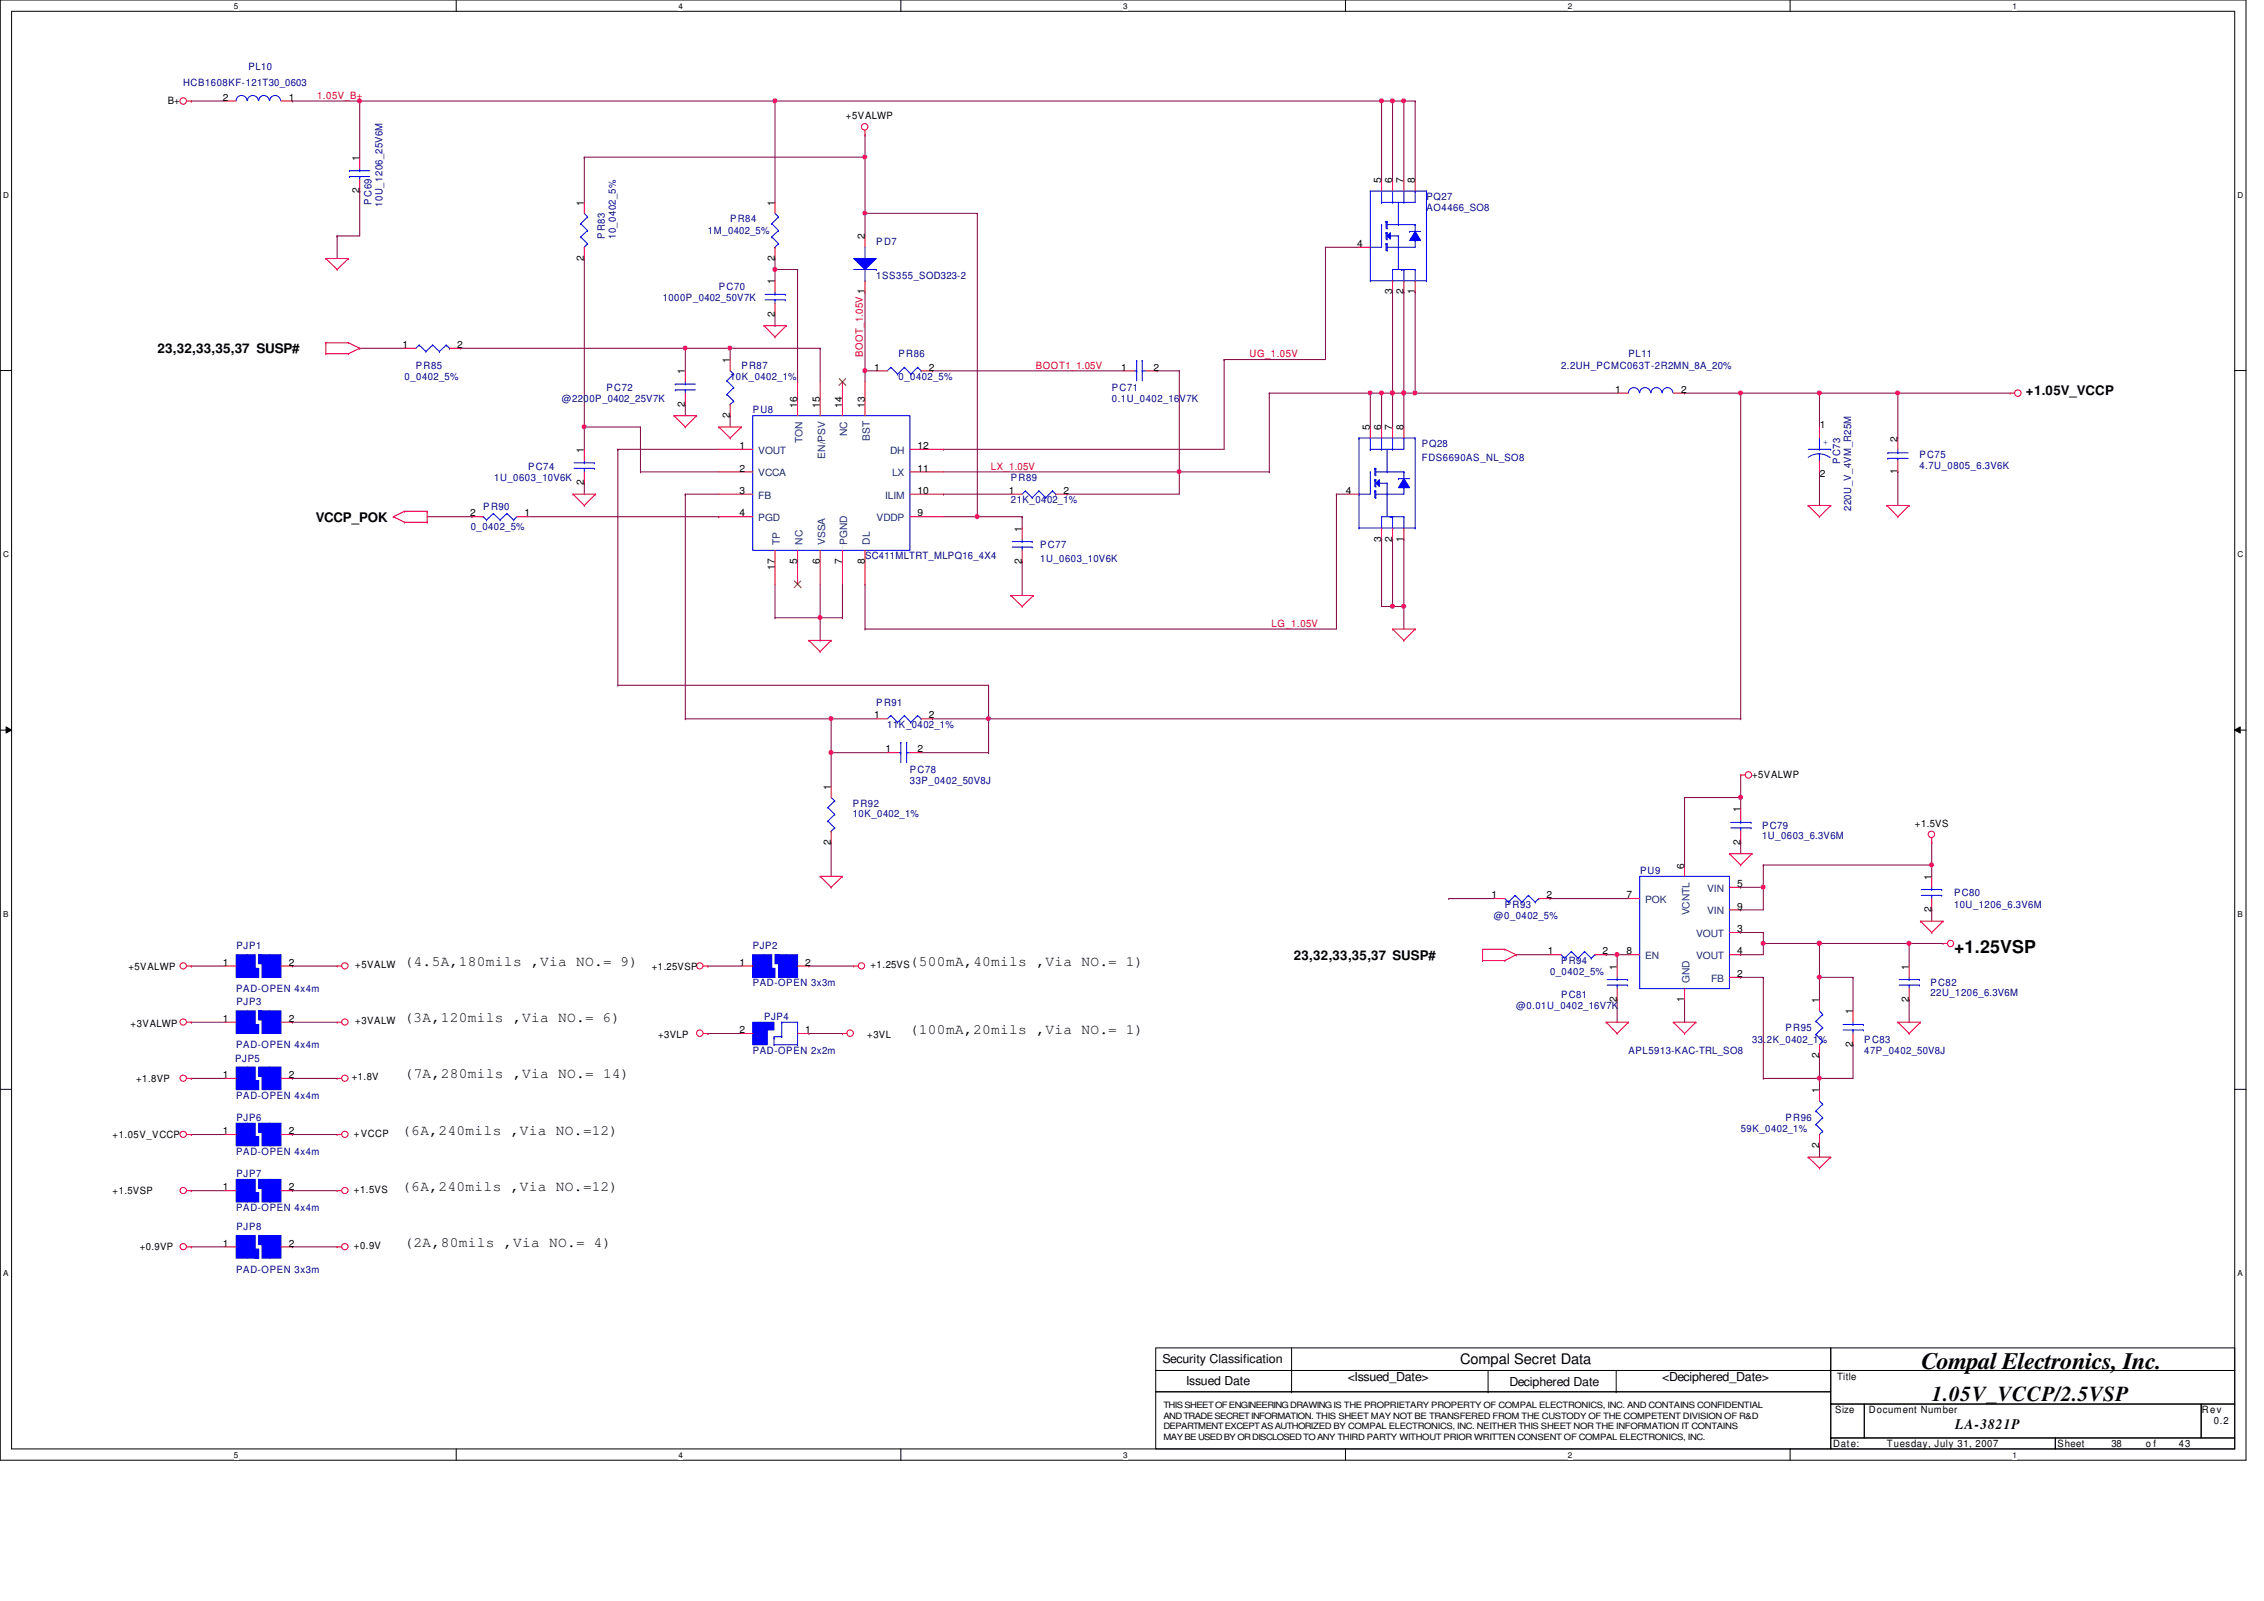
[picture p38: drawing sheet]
<svg xmlns="http://www.w3.org/2000/svg" width="297mm" height="210mm" viewBox="0 0 297 210" stroke-linecap="round" stroke-linejoin="round" font-family="sans-serif">
<defs><g id="words">
<text font-size="3.1" x="252.1" y="179.6">Compal Electronics, Inc.</text>
<text font-size="2.8" x="253.4" y="183.7">1.05V_VCCP/2.5VSP</text>
<text font-size="2.3" x="256.4" y="125.1">+1.25VSP</text>
<g font-size="1.9">
<text x="53.1" y="126.7">(4.5A,180mils ,Via NO.= 9)</text>
<text x="119.4" y="126.7">(500mA,40mils ,Via NO.= 1)</text>
<text x="53.1" y="134.1">(3A,120mils ,Via NO.= 6)</text>
<text x="119.4" y="135.6">(100mA,20mils ,Via NO.= 1)</text>
<text x="53.1" y="141.4">(7A,280mils ,Via NO.= 14)</text>
<text x="52.8" y="148.8">(6A,240mils ,Via NO.=12)</text>
<text x="52.8" y="156.2">(6A,240mils ,Via NO.=12)</text>
<text x="53.1" y="163.5">(2A,80mils ,Via NO.= 4)</text>
<text x="191.6" y="178.9">Compal Secret Data</text>
<text x="256.5" y="187.4">LA-3821P</text>
</g>
<g font-size="1.7">
<text x="20.7" y="46.3">23,32,33,35,37 SUSP#</text>
<text x="265.8" y="51.9">+1.05V_VCCP</text>
<text x="41.4" y="68.5">VCCP_POK</text>
<text x="169.8" y="125.9">23,32,33,35,37 SUSP#</text>
</g>
<g font-size="1.6">
<text x="152.5" y="178.8">Security Classification</text>
<text x="155.6" y="181.6">Issued Date</text>
<text x="176.8" y="181.2">&lt;Issued_Date&gt;</text>
<text x="198" y="181.8">Deciphered Date</text>
<text x="218.1" y="181.2">&lt;Deciphered_Date&gt;</text>
</g>
<g font-size="1.3" fill="#000080">
<text x="24" y="11.2">HCB1608KF-121T30_0603</text>
<text x="32.6" y="9.1">PL10</text>
<text x="48.7" y="26.8" transform="rotate(-90 48.7 26.8)">PC69</text>
<text x="50.2" y="27.1" transform="rotate(-90 50.2 27.1)">10U_1206_25V6M</text>
<text x="95.8" y="29.2">PR84</text>
<text x="187.2" y="26.2">PQ27</text>
<text x="187.2" y="27.7">AO4466_SO8</text>
<text x="79.4" y="31.4" transform="rotate(-90 79.4 31.4)">PR83</text>
<text x="80.8" y="31.4" transform="rotate(-90 80.8 31.4)">10_0402_5%</text>
<text x="92.9" y="30.6">1M_0402_5%</text>
<text x="115" y="32.1">PD7</text>
<text x="86.9" y="39.5">1000P_0402_50V7K</text>
<text x="94.3" y="38">PC70</text>
<text x="115" y="36.5">1SS355_SOD323-2</text>
<text x="117.9" y="46.9">PR86</text>
<text x="213.7" y="46.9">PL11</text>
<text x="53.1" y="49.8">0_0402_5%</text>
<text x="54.6" y="48.3">PR85</text>
<text x="73.7" y="52.7">@2200P_0402_25V7K</text>
<text x="79.6" y="51.3">PC72</text>
<text x="95.8" y="49.8">10K_0402_1%</text>
<text x="97.3" y="48.3">PR87</text>
<text x="117.9" y="49.8">0_0402_5%</text>
<text x="145.9" y="51.3">PC71</text>
<text x="145.9" y="52.7">0.1U_0402_16V7K</text>
<text x="204.8" y="48.3">2.2UH_PCMC063T-2R2MN_8A_20%</text>
<text x="98.8" y="54.2">PU8</text>
<text x="186.6" y="58.6">PQ28</text>
<text x="64.9" y="63.1">1U_0603_10V6K</text>
<text x="69.3" y="61.6">PC74</text>
<text x="132.6" y="63.1">PR89</text>
<text x="132.6" y="66">21K_0402_1%</text>
<text x="186.6" y="60.4">FDS6690AS_NL_SO8</text>
<text x="241.4" y="60.8" transform="rotate(-90 241.4 60.8)">PC73</text>
<text x="251.8" y="60.1">PC75</text>
<text x="251.8" y="61.5">4.7U_0805_6.3V6K</text>
<text x="61.8" y="69.6">0_0402_5%</text>
<text x="63.4" y="66.9">PR90</text>
<text x="136.5" y="71.9">PC77</text>
<text x="242.9" y="67.1" transform="rotate(-90 242.9 67.1)">220U_V_4VM_R25M</text>
<text x="113.5" y="73.4">SC411MLTRT_MLPQ16_4X4</text>
<text x="136.5" y="73.7">1U_0603_10V6K</text>
<text x="115" y="92.5">PR91</text>
<text x="116.4" y="95.5">11K_0402_1%</text>
<text x="119.4" y="101.4">PC78</text>
<text x="111.9" y="105.8">PR92</text>
<text x="111.9" y="107.1">10K_0402_1%</text>
<text x="119.4" y="102.8">33P_0402_50V8J</text>
<text x="231.2" y="108.8">PC79</text>
<text x="231.2" y="110.1">1U_0603_6.3V6M</text>
<text x="197.4" y="119">PR93</text>
<text x="215.2" y="114.6">PU9</text>
<text x="256.4" y="117.6">PC80</text>
<text x="256.4" y="119">10U_1206_6.3V6M</text>
<text x="31" y="124.5">PJP1</text>
<text x="98.8" y="124.5">PJP2</text>
<text x="196" y="120.5">@0_0402_5%</text>
<text x="31" y="130.1">PAD-OPEN 4x4m</text>
<text x="31" y="131.9">PJP3</text>
<text x="98.8" y="129.4">PAD-OPEN 3x3m</text>
<text x="203.4" y="127.9">0_0402_5%</text>
<text x="204.8" y="130.9">PC81</text>
<text x="204.8" y="126.4">PR94</text>
<text x="253.3" y="129.4">PC82</text>
<text x="253.3" y="130.7">22U_1206_6.3V6M</text>
<text x="31" y="137.5">PAD-OPEN 4x4m</text>
<text x="100.2" y="133.8">PJP4</text>
<text x="198.9" y="132.3">@0.01U_0402_16V7K</text>
<text x="229.9" y="136.7">33.2K_0402_1%</text>
<text x="234.3" y="135.3">PR95</text>
<text x="244.6" y="136.7">PC83</text>
<text x="30.9" y="139.2">PJP5</text>
<text x="98.8" y="138.2">PAD-OPEN 2x2m</text>
<text x="213.7" y="138.2">APL5913-KAC-TRL_SO8</text>
<text x="244.6" y="138.2">47P_0402_50V8J</text>
<text x="31" y="144.1">PAD-OPEN 4x4m</text>
<text x="31" y="147">PJP6</text>
<text x="228.4" y="148.5">59K_0402_1%</text>
<text x="234.3" y="147">PR96</text>
<text x="31" y="151.5">PAD-OPEN 4x4m</text>
<text x="31" y="154.4">PJP7</text>
<text x="31" y="158.8">PAD-OPEN 4x4m</text>
<text x="31" y="161.3">PJP8</text>
<text x="31" y="166.9">PAD-OPEN 3x3m</text>
</g>
<g font-size="1.3">
<text x="22" y="13.6">B+</text>
<text x="29.2" y="13.2">2</text>
<text x="37.9" y="13.2">1</text>
<text x="111" y="15.6">+5VALWP</text>
<text x="47.2" y="21.1" transform="rotate(-90 47.2 21.1)">1</text>
<text x="47.2" y="25.4" transform="rotate(-90 47.2 25.4)">2</text>
<text x="76.6" y="27" transform="rotate(-90 76.6 27)">1</text>
<text x="101.6" y="27" transform="rotate(-90 101.6 27)">1</text>
<text x="181.2" y="24" transform="rotate(-90 181.2 24)">5</text>
<text x="182.7" y="24" transform="rotate(-90 182.7 24)">6</text>
<text x="184.1" y="24" transform="rotate(-90 184.1 24)">7</text>
<text x="185.6" y="24" transform="rotate(-90 185.6 24)">8</text>
<text x="76.6" y="34.2" transform="rotate(-90 76.6 34.2)">2</text>
<text x="101.6" y="34.2" transform="rotate(-90 101.6 34.2)">2</text>
<text x="113.4" y="31.4" transform="rotate(-90 113.4 31.4)">2</text>
<text x="178.1" y="32.4">4</text>
<text x="101.6" y="41.6" transform="rotate(-90 101.6 41.6)">2</text>
<text x="101.6" y="37.3" transform="rotate(-90 101.6 37.3)">1</text>
<text x="182.7" y="38.6" transform="rotate(-90 182.7 38.6)">3</text>
<text x="184.1" y="38.6" transform="rotate(-90 184.1 38.6)">2</text>
<text x="185.6" y="38.6" transform="rotate(-90 185.6 38.6)">1</text>
<text x="52.8" y="45.6">1</text>
<text x="60" y="45.6">2</text>
<text x="95.8" y="47.6" transform="rotate(-90 95.8 47.6)">1</text>
<text x="89.9" y="53.3" transform="rotate(-90 89.9 53.3)">2</text>
<text x="89.9" y="49.1" transform="rotate(-90 89.9 49.1)">1</text>
<text x="104.6" y="53.5" transform="rotate(-90 104.6 53.5)">16</text>
<text x="107.6" y="53.5" transform="rotate(-90 107.6 53.5)">15</text>
<text x="110.5" y="53.5" transform="rotate(-90 110.5 53.5)">14</text>
<text x="113.4" y="53.5" transform="rotate(-90 113.4 53.5)">13</text>
<text x="114.7" y="48.6">1</text>
<text x="121.9" y="48.6">2</text>
<text x="147.1" y="48.6">1</text>
<text x="151.3" y="48.6">2</text>
<text x="211.9" y="51.5">1</text>
<text x="220.6" y="51.5">2</text>
<text x="76.6" y="59.4" transform="rotate(-90 76.6 59.4)">1</text>
<text x="95.8" y="54.8" transform="rotate(-90 95.8 54.8)">2</text>
<text x="97" y="58.9">1</text>
<text x="120.4" y="58.9">12</text>
<text x="179.7" y="56.4" transform="rotate(-90 179.7 56.4)">5</text>
<text x="181.2" y="56.4" transform="rotate(-90 181.2 56.4)">6</text>
<text x="182.7" y="56.4" transform="rotate(-90 182.7 56.4)">7</text>
<text x="184.1" y="56.4" transform="rotate(-90 184.1 56.4)">8</text>
<text x="238.8" y="56.1">1</text>
<text x="249" y="57.9" transform="rotate(-90 249 57.9)">2</text>
<text x="76.6" y="63.7" transform="rotate(-90 76.6 63.7)">2</text>
<text x="97" y="64.8">3</text>
<text x="97" y="61.8">2</text>
<text x="120.4" y="61.8">11</text>
<text x="120.4" y="64.8">10</text>
<text x="132.4" y="64.8">1</text>
<text x="139.5" y="64.8">2</text>
<text x="176.6" y="64.8">4</text>
<text x="238.8" y="62.6">2</text>
<text x="249" y="62.2" transform="rotate(-90 249 62.2)">1</text>
<text x="61.7" y="67.7">2</text>
<text x="68.8" y="67.7">1</text>
<text x="97" y="67.7">4</text>
<text x="120.4" y="67.7">9</text>
<text x="134.1" y="69.7" transform="rotate(-90 134.1 69.7)">1</text>
<text x="181.2" y="71" transform="rotate(-90 181.2 71)">3</text>
<text x="182.7" y="71" transform="rotate(-90 182.7 71)">2</text>
<text x="184.1" y="71" transform="rotate(-90 184.1 71)">1</text>
<text x="101.6" y="74.7" transform="rotate(-90 101.6 74.7)">17</text>
<text x="104.6" y="74" transform="rotate(-90 104.6 74)">5</text>
<text x="107.6" y="74" transform="rotate(-90 107.6 74)">6</text>
<text x="110.5" y="74" transform="rotate(-90 110.5 74)">7</text>
<text x="113.4" y="74" transform="rotate(-90 113.4 74)">8</text>
<text x="134.1" y="74" transform="rotate(-90 134.1 74)">2</text>
<text x="114.7" y="94.2">1</text>
<text x="121.9" y="94.2">2</text>
<text x="116.2" y="98.7">1</text>
<text x="120.4" y="98.7">2</text>
<text x="229.9" y="102">+5VALWP</text>
<text x="109" y="103.6" transform="rotate(-90 109 103.6)">1</text>
<text x="228.3" y="106.6" transform="rotate(-90 228.3 106.6)">1</text>
<text x="109" y="110.8" transform="rotate(-90 109 110.8)">2</text>
<text x="221" y="113.9" transform="rotate(-90 221 113.9)">6</text>
<text x="228.3" y="110.8" transform="rotate(-90 228.3 110.8)">2</text>
<text x="251.2" y="108.5">+1.5VS</text>
<text x="195.7" y="117.8">1</text>
<text x="202.9" y="117.8">2</text>
<text x="213.4" y="117.8">7</text>
<text x="227.9" y="116.3">5</text>
<text x="227.9" y="119.3">9</text>
<text x="253.4" y="119.6" transform="rotate(-90 253.4 119.6)">2</text>
<text x="253.4" y="115.4" transform="rotate(-90 253.4 115.4)">1</text>
<text x="203.1" y="125.2">1</text>
<text x="210.3" y="125.2">2</text>
<text x="213.4" y="125.2">8</text>
<text x="227.9" y="122.3">3</text>
<text x="227.9" y="125.2">4</text>
<text x="16.8" y="127.2">+5VALWP</text>
<text x="29.2" y="126.7">1</text>
<text x="37.9" y="126.7">2</text>
<text x="46.6" y="127">+5VALW</text>
<text x="85.5" y="127.2">+1.25VSP</text>
<text x="97" y="126.7">1</text>
<text x="105.7" y="126.7">2</text>
<text x="114.2" y="127">+1.25VS</text>
<text x="212.1" y="131.4" transform="rotate(-90 212.1 131.4)">2</text>
<text x="212.1" y="127.2" transform="rotate(-90 212.1 127.2)">1</text>
<text x="221" y="131.4" transform="rotate(-90 221 131.4)">1</text>
<text x="227.9" y="128.1">2</text>
<text x="238.7" y="131.6" transform="rotate(-90 238.7 131.6)">1</text>
<text x="250.4" y="131.4" transform="rotate(-90 250.4 131.4)">2</text>
<text x="250.4" y="127.2" transform="rotate(-90 250.4 127.2)">1</text>
<text x="17.1" y="134.7">+3VALWP</text>
<text x="29.2" y="134">1</text>
<text x="37.9" y="134">2</text>
<text x="46.6" y="134.2">+3VALW</text>
<text x="86.4" y="136.1">+3VLP</text>
<text x="97" y="135.5">2</text>
<text x="105.7" y="135.5">1</text>
<text x="113.8" y="136.1">+3VL</text>
<text x="243.1" y="137.3" transform="rotate(-90 243.1 137.3)">2</text>
<text x="243.1" y="133.1" transform="rotate(-90 243.1 133.1)">1</text>
<text x="17.9" y="141.9">+1.8VP</text>
<text x="29.2" y="141.4">1</text>
<text x="37.9" y="141.4">2</text>
<text x="46.1" y="141.6">+1.8V</text>
<text x="238.7" y="143.4" transform="rotate(-90 238.7 143.4)">1</text>
<text x="238.7" y="138.8" transform="rotate(-90 238.7 138.8)">2</text>
<text x="14.8" y="149.3">+1.05V_VCCP</text>
<text x="29.2" y="148.8">1</text>
<text x="37.9" y="148.8">2</text>
<text x="46.4" y="149.1">+VCCP</text>
<text x="238.7" y="150.6" transform="rotate(-90 238.7 150.6)">2</text>
<text x="14.8" y="156.6">+1.5VSP</text>
<text x="29.2" y="156.1">1</text>
<text x="37.9" y="156.1">2</text>
<text x="46.4" y="156.5">+1.5VS</text>
<text x="18.3" y="164">+0.9VP</text>
<text x="29.2" y="163.5">1</text>
<text x="37.9" y="163.5">2</text>
<text x="46.4" y="163.8">+0.9V</text>
<text x="240.8" y="185.3">Size</text>
<text x="241" y="181.1">Title</text>
<text x="245.2" y="185.3">Document Number</text>
<text x="288.9" y="185.3">Rev</text>
<text x="240.5" y="189.8">Date:</text>
<text x="247.6" y="189.8">Tuesday, July 31, 2007</text>
<text x="270" y="189.8">Sheet</text>
<text x="277" y="189.8">38</text>
<text x="281.6" y="189.8">o f</text>
<text x="285.9" y="189.8">43</text>
<text x="290.4" y="186.8">0.2</text>
</g>
<g font-size="1.3" fill="#f00">
<text x="41.6" y="13">1.05V_B+</text>
<text x="113.2" y="46.9" transform="rotate(-90 113.2 46.9)">BOOT_1.05V 1</text>
<text x="164" y="46.9">UG_1.05V</text>
<text x="135.9" y="48.3">BOOT1_1.05V</text>
<text x="130" y="61.6">LX_1.05V</text>
<text x="166.8" y="82.2">LG_1.05V</text>
</g>
<g font-size="1.3" fill="#004080">
<text x="99.5" y="59.5">VOUT</text>
<text x="105.3" y="58.1" transform="rotate(-90 105.3 58.1)">TON</text>
<text x="111.2" y="57.2" transform="rotate(-90 111.2 57.2)">NC</text>
<text x="114.1" y="57.8" transform="rotate(-90 114.1 57.8)">BST</text>
<text x="116.8" y="59.5">DH</text>
<text x="99.5" y="65.4">FB</text>
<text x="99.5" y="62.5">VCCA</text>
<text x="108.2" y="60.2" transform="rotate(-90 108.2 60.2)">EN/PSV</text>
<text x="116.1" y="65.4">ILIM</text>
<text x="117" y="62.5">LX</text>
<text x="99.5" y="68.4">PGD</text>
<text x="102.3" y="71.5" transform="rotate(-90 102.3 71.5)">TP</text>
<text x="105.3" y="71.5" transform="rotate(-90 105.3 71.5)">NC</text>
<text x="108.2" y="71.5" transform="rotate(-90 108.2 71.5)">VSSA</text>
<text x="111.2" y="71.5" transform="rotate(-90 111.2 71.5)">PGND</text>
<text x="114.1" y="71.5" transform="rotate(-90 114.1 71.5)">DL</text>
<text x="115" y="68.4">VDDP</text>
<text x="215.9" y="118.4">POK</text>
<text x="224" y="117">VIN</text>
<text x="224" y="119.9">VIN</text>
<text x="215.9" y="125.8">EN</text>
<text x="221.7" y="120.1" transform="rotate(-90 221.7 120.1)">VCNTL</text>
<text x="222.5" y="122.9">VOUT</text>
<text x="222.5" y="125.8">VOUT</text>
<text x="221.7" y="128.9" transform="rotate(-90 221.7 128.9)">GND</text>
<text x="224.5" y="128.8">FB</text>
</g>
<text font-size="1.3" fill="#00f" x="239.1" y="58.4">+</text>
<g font-size="1.1">
<text x="30.7" y="1.1">5</text>
<text x="89" y="1.1">4</text>
<text x="147.4" y="1.1">3</text>
<text x="205.7" y="1.1">2</text>
<text x="264" y="1.1">1</text>
<text x=".4" y="26">D</text>
<text x="293.6" y="26">D</text>
<text x=".4" y="73.1">C</text>
<text x="293.6" y="73.1">C</text>
<text x=".4" y="120.3">B</text>
<text x="293.6" y="120.3">B</text>
<text x=".4" y="167.4">A</text>
<text x="293.6" y="167.4">A</text>
<text x="152.7" y="184.7">THIS SHEET OF ENGINEERING DRAWING IS THE PROPRIETARY PROPERTY OF COMPAL ELECTRONICS, INC. AND CONTAINS CONFIDENTIAL</text>
<text x="30.7" y="191.2">5</text>
<text x="89" y="191.2">4</text>
<text x="147.4" y="191.2">3</text>
<text x="152.7" y="188.8">MAY BE USED BY OR DISCLOSED TO ANY THIRD PARTY WITHOUT PRIOR WRITTEN CONSENT OF COMPAL ELECTRONICS, INC.</text>
<text x="152.7" y="187.5">DEPARTMENT EXCEPT AS AUTHORIZED BY COMPAL ELECTRONICS, INC. NEITHER THIS SHEET NOR THE INFORMATION IT CONTAINS</text>
<text x="152.7" y="186.1">AND TRADE SECRET INFORMATION. THIS SHEET MAY NOT BE TRANSFERED FROM THE CUSTODY OF THE COMPETENT DIVISION OF R&amp;D</text>
<text x="205.7" y="191.2">2</text>
<text x="264" y="191.2">1</text>
</g>
</g></defs>
<path d="M0 0h294.7v191.5h-294.7zM1.5 1.5h291.7v188.5h-291.7z" fill="none" stroke="#000" stroke-width=".13"/>
<g fill="#fff">
<path d="M30.7 .2h.6v1.2h-.6z"/>
<path d="M30.7 190.2h.6v1.2h-.6z"/>
</g>
<path d="M59.9 0v1.5M59.9 190v1.5" fill="none" stroke="#000" stroke-width=".13"/>
<g fill="#fff">
<path d="M89 .2h.6v1.2h-.6z"/>
<path d="M89 190.2h.6v1.2h-.6z"/>
</g>
<path d="M118.2 0v1.5M118.2 190v1.5" fill="none" stroke="#000" stroke-width=".13"/>
<g fill="#fff">
<path d="M147.4 .2h.6v1.2h-.6z"/>
<path d="M147.4 190.2h.6v1.2h-.6z"/>
</g>
<path d="M176.5 0v1.5M176.5 190v1.5" fill="none" stroke="#000" stroke-width=".13"/>
<g fill="#fff">
<path d="M205.7 .2h.6v1.2h-.6z"/>
<path d="M205.7 190.2h.6v1.2h-.6z"/>
</g>
<path d="M234.9 0v1.5M234.9 190v1.5" fill="none" stroke="#000" stroke-width=".13"/>
<g fill="#fff">
<path d="M264 .2h.6v1.2h-.6z"/>
<path d="M264 190.2h.6v1.2h-.6z"/>
<path d="M.4 25h.8v1.2h-.8z"/>
<path d="M293.6 25h.7v1.2h-.7z"/>
<path d="M.4 72.1h.8v1.2h-.8z"/>
<path d="M293.6 72.1h.7v1.2h-.7z"/>
</g>
<path d="M0 48.6h1.5M293.2 48.6h1.5" fill="none" stroke="#000" stroke-width=".13"/>
<g fill="#fff">
<path d="M.4 119.3h.7v1.2h-.7z"/>
<path d="M293.6 119.3h.7v1.2h-.7z"/>
</g>
<path d="M0 95.8h1.5M.8 95.3l.7 .5-.7 .3zM293.2 95.8l.7-.5v.8zM293.2 95.8h1.5" fill="none" stroke="#000" stroke-width=".13"/>
<path d="M.8 95.3l.7 .5-.7 .3zM293.2 95.8l.7-.5v.8z" fill="#000"/>
<g fill="#fff">
<path d="M.4 166.4h.7v1.2h-.7z"/>
<path d="M293.6 166.4h.7v1.2h-.7z"/>
</g>
<g fill="none" stroke="#000" stroke-width=".13">
<path d="M0 142.9h1.5M293.2 142.9h1.5M151.6 176.8h88.6v2.9h-88.6zM151.6 179.7h88.6v2.8h-88.6zM169.5 179.7h.1M169.5 176.8v5.7M195.2 179.7v2.8M212 179.7v2.8M240.2 176.8h53v2.9h-53zM240.2 179.7h53v4.4h-53zM151.6 182.5h88.6v7.5h-88.6zM169.5 182.5h.1"/>
<path d="M195.2 182.5h.1M212 182.5h.1M240.2 184.1h4.4v4.5h-4.4zM240.2 188.6h29.5v1.4h-29.5zM244.6 184.1h44.2v4.5h-44.2zM269.7 188.6h23.5v1.4h-23.5zM288.8 184.1h4.4v4.5h-4.4z"/>
</g>
<g fill="none" stroke="#800040" stroke-width=".13">
<path d="M25.1 13.3h.1M25.1 13.3h4.4M38.4 13.3h.1M38.4 13.3h147.3M47.2 13.3h.1M47.2 13.3v7.3M101.7 13.3h.1M101.7 13.3v13.2M113.5 17.7h.1M113.5 17.7v13.2M181.3 13.3h.1M181.3 13.3v10.3"/>
<path d="M182.7 13.3h.1M182.7 13.3v10.3M184.2 13.3h.1M184.2 13.3v10.3M185.7 13.3h.1M185.7 13.3v10.3M44.2 30.9h.1M44.2 30.9v3M47.2 25.1h.1M47.2 25.1v5.8h-3M76.7 20.6h.1M76.7 33.9h.1"/>
<path d="M76.7 20.6v5.9M76.7 33.9v25M76.7 20.6h36.8M101.7 35.3h.1M101.7 33.9h.1M101.7 35.3h2.9M101.7 33.9v2.9M104.6 35.3h.1M104.6 35.3v14.8M113.5 28h.1M113.5 20.6h.1M113.5 38.3h.1"/>
<path d="M113.5 38.3v11.8M113.5 28h14.7M128.2 28h.1M128.2 28v39.8M173.9 32.4h.1M173.9 32.4v14.8h-13.3M173.9 32.4h4.4M182.7 38.3h.1M182.7 38.3v17.7M184.2 38.3h.1M184.2 38.3v17.7M185.7 38.3h.1"/>
<path d="M185.7 38.3v13.3M47.2 45.7h.1M47.2 45.7h5.9M60.4 45.7h.1M60.4 45.7h47.2M76.7 56h.1M76.7 56h7.3M81.1 58.9h.1M81.1 58.9h13.2M81.1 58.9v31M84 56h.1M84 56v5.9"/>
<path d="M89.9 45.7h.1M89.9 53h.1M89.9 45.7v2.9M89.9 53v1.5M95.8 45.7h.1M95.8 54.5h.1M95.8 45.7v1.5M95.8 54.5v1.5M101.7 42.7h.1M101.7 41.3v1.4M104.6 50.1h.1M107.6 45.7h.1"/>
<path d="M107.6 45.7v4.4M113.5 48.6h.1M113.5 48.6h1.5M122.3 48.6h.1M122.3 48.6h25.1M123.8 58.9h.1M151.8 48.6h.1M151.8 48.6h2.9M154.7 48.6h.1M154.7 48.6v16.2h-14.7M160.6 47.2h.1M160.6 47.2v11.7h-36.8"/>
<path d="M166.5 51.6h.1M166.5 51.6h45.7M166.5 51.6v10.3M179.8 51.6h.1M179.8 51.6v4.4M181.3 51.6h.1M181.3 51.6v4.4M182.7 51.6h.1M184.2 51.6h.1M185.7 51.6h.1M221 51.6h.1M221 51.6h42.7"/>
<path d="M228.4 51.6h.1M228.4 51.6v42.7M238.7 51.6h.1M238.7 51.6v4.4M249 51.6h.1M249 51.6v5.8M56 67.8h5.9M61.9 67.8h.1M69.3 67.8h25M76.7 63.4h.1M76.7 63.4v1.4M84 61.9h.1"/>
<path d="M84 61.9h10.3M89.9 64.8h.1M89.9 64.8v29.5M89.9 64.8h4.4M94.3 67.8h.1M101.7 76.6v4.4M107.6 76.6v7.4M110.5 76.6h.1M110.5 76.6v4.4M113.5 76.6h.1M113.5 76.6v5.9M123.8 64.8h.1"/>
<path d="M123.8 64.8h8.8M123.8 61.9h42.7M123.8 67.8h10.3M128.2 67.8h.1M134.1 73.7h.1M134.1 67.8h.1M134.1 67.8v1.5M134.1 73.7v4.4M140 64.8h.1M154.7 61.9h.1M166.5 61.9h.1M175.3 64.8h.1"/>
<path d="M175.3 64.8v17.7h-61.8M175.3 64.8h1.5M181.3 70.7h.1M181.3 70.7v8.8h2.9M182.7 70.7h.1M182.7 79.5h.1M182.7 70.7v8.8M184.2 79.5h.1M184.2 70.7h.1M184.2 70.7v11.8M238.7 61.9h.1M238.7 61.9v4.4"/>
<path d="M249 61.9h.1M249 61.9v4.4M81.1 89.9h.1M81.1 89.9h48.6v8.8M89.9 94.3h.1M89.9 94.3h25.1M101.7 81h.1M101.7 81h8.8M107.6 81h.1M107.6 84h.1M109 94.3h.1M109 98.7h.1"/>
<path d="M109 98.7h7.4M109 94.3v8.8M110.5 81h.1M113.5 82.5h.1M120.9 98.7h8.8M122.3 94.3h.1M122.3 94.3h106.1M129.7 94.3h.1M129.7 98.7h.1M228.4 94.3h.1M109 110.5h.1M109 110.5v4.4"/>
<path d="M190.1 117.9h.1M190.1 117.9h5.9M203.4 117.9h.1M203.4 117.9h10.3M221 104.6h.1M221 104.6h7.4M221 104.6v8.9M228.4 110.5h.1M228.4 116.4h.1M228.4 119.3h.1M228.4 101.6h.1M228.4 104.6h.1"/>
<path d="M228.4 101.6v4.5M228.4 110.5v1.5M228.4 116.4h2.9M231.3 116.4h.1M231.3 113.5h.1M231.3 113.5v5.8h-2.9M231.3 113.5h22.1M253.4 110.5h.1M253.4 119.3h.1M253.4 113.5h.1M253.4 110.5v4.4M253.4 119.3v1.5"/>
<path d="M25.1 126.7h.1M25.1 134.1h.1M25.1 126.7h4.4M25.1 134.1h4.4M38.4 134.1h.1M38.4 126.7h.1M38.4 126.7h5.8M38.4 134.1h5.8M92.9 135.6h.1M92.9 126.7h.1M92.9 135.6h4.4M92.9 126.7h4.4"/>
<path d="M106.1 135.6h.1M106.1 126.7h.1M106.1 135.6h4.4M106.1 126.7h5.9M198.9 125.2h.1M198.9 125.2h4.5M210.7 125.2h.1M210.7 125.2h3M212.2 125.2h.1M212.2 131.1h.1M212.2 125.2v1.5M212.2 131.1v3"/>
<path d="M221 131.1h.1M221 131.1v3M228.4 125.2h.1M228.4 128.2h.1M228.4 122.3h.1M228.4 128.2h2.9M228.4 122.3h2.9M231.3 122.3h.1M231.3 123.7h.1M231.3 128.2h.1M231.3 122.3v2.9h-2.9M231.3 128.2v13.2"/>
<path d="M231.3 123.7h23.6M238.7 128.2h.1M238.7 123.7h.1M238.7 138.5h.1M238.7 123.7v7.4M238.7 138.5v4.4M238.7 128.2h4.4M243.1 137h.1M243.1 128.2h.1M243.1 137v4.4h-11.8M243.1 128.2v4.4M250.5 123.7h.1"/>
<path d="M250.5 131.1h.1M250.5 123.7v3M250.5 131.1v3M25.1 141.4h.1M25.1 148.8h.1M25.1 156.2h.1M25.1 141.4h4.4M25.1 148.8h4.4M25.1 156.2h4.4M38.4 141.4h.1M38.4 148.8h.1M38.4 156.2h.1"/>
<path d="M38.4 141.4h5.8M38.4 148.8h5.8M38.4 156.2h5.8M231.3 141.4h.1M238.7 141.4h.1M238.7 150.3h.1M238.7 150.3v1.5M25.1 163.5h.1M25.1 163.5h4.4M38.4 163.5h.1M38.4 163.5h5.8"/>
</g>
<g fill="none" stroke="#f00" stroke-width=".13">
<path d="M24.5 13.3h.6M25.1 13.3h.1M113.5 17.7h.1M113.5 17.1v.6M42.8 33.9h.1M42.8 33.9h2.9M42.8 33.9l1.4 1.4M44.2 35.3h.1M45.7 33.9h.1M45.7 33.9l-1.5 1.4M47.2 20.6v1.5M47.2 23.6v1.5"/>
<path d="M101.7 36.8v1.5M101.7 39.8v1.5M42.8 45h.1M42.8 46.4h.1M42.8 46.4h2.9M42.8 45h2.9M42.8 45v1.4M45.7 46.4h.1M45.7 45h.1M45.7 45l1.5 .7M47.2 45.7h.1M47.2 45.7l-1.5 .7"/>
<path d="M88.4 54.5h.1M88.4 54.5h3M88.4 54.5l1.5 1.5M89.9 56h.1M91.4 54.5h.1M91.4 54.5l-1.5 1.5M94.3 56h.1M94.3 56h3M94.3 56l1.5 1.4M95.8 57.4h.1M95.8 47.2v1.4M95.8 53v1.5"/>
<path d="M97.3 56h.1M97.3 56l-1.5 1.4M100.2 42.7h.1M100.2 42.7h3M100.2 42.7l1.5 1.5M101.7 44.2h.1M103.2 42.7h.1M103.2 42.7l-1.5 1.5M147.4 48.6h1.4M150.3 48.6h1.5M238.7 56v1.4M249 57.4v1.5"/>
<path d="M263.7 51.6h.1M263.7 51.6h.6M51.6 67.8h.1M51.6 67.8l1.5 .7M53.1 68.5h.1M53.1 67.1h.1M53.1 68.5h2.9M53.1 67.1h2.9M53.1 67.1l-1.5 .7M56 68.5h.1M56 67.1h.1M56 67.1v1.4"/>
<path d="M75.2 64.8h.1M75.2 64.8h2.9M75.2 64.8l1.5 1.5M76.7 66.3h.1M78.1 64.8h.1M78.1 64.8l-1.4 1.5M132.6 78.1h.1M132.6 78.1h3M132.6 78.1l1.5 1.4M134.1 79.5h.1M134.1 69.3v1.4M134.1 72.2v1.5"/>
<path d="M135.6 78.1h.1M135.6 78.1l-1.5 1.4M237.2 66.3h.1M237.2 66.3h3M237.2 66.3l1.5 1.5M238.7 67.8h.1M238.7 60.4v1.5M240.2 66.3h.1M240.2 66.3l-1.5 1.5M247.6 66.3h.1M247.6 66.3h2.9M247.6 66.3l1.4 1.5"/>
<path d="M249 67.8h.1M249 60.4v1.5M250.5 66.3h.1M250.5 66.3l-1.5 1.5M106.1 84h.1M106.1 84h2.9M106.1 84l1.5 1.5M107.6 85.5h.1M109 84h.1M109 84l-1.4 1.5M182.7 82.5h.1M182.7 82.5h3"/>
<path d="M182.7 82.5l1.5 1.5M184.2 84h.1M185.7 82.5h.1M185.7 82.5l-1.5 1.5M107.6 114.9h.1M107.6 114.9h2.9M107.6 114.9l1.4 1.5M109 116.4h.1M110.5 114.9h.1M110.5 114.9l-1.5 1.5M213.7 117.9h1.4M221 113.5v1.4"/>
<path d="M226.9 112h.1M226.9 112h3M226.9 112l1.5 1.5M226.9 116.4h1.5M226.9 119.3h1.5M228.4 101.6h.1M228.4 113.5h.1M228.4 101.6h.6M229.9 112h.1M229.9 112l-1.5 1.5M253.4 110.5h.1M253.4 109.9v.6"/>
<path d="M24.5 126.7h.6M24.5 134.1h.6M25.1 126.7h.1M25.1 134.1h.1M44.2 134.1h.1M44.2 126.7h.1M44.2 126.7h.6M44.2 134.1h.6M92.3 126.7h.6M92.3 135.6h.6M92.9 126.7h.1M92.9 135.6h.1"/>
<path d="M110.5 135.6h.1M110.5 135.6h.6M112 126.7h.1M112 126.7h.6M194.5 126h.1M194.5 124.5h.1M194.5 124.5h2.9M194.5 126h2.9M194.5 124.5v1.5M197.4 124.5h.1M197.4 126h.1M197.4 124.5l1.5 .7"/>
<path d="M198.9 125.2h.1M198.9 125.2l-1.5 .8M203.4 125.2h1.4M209.2 125.2h1.5M210.7 134.1h.1M210.7 134.1h3M210.7 134.1l1.5 1.5M212.2 135.6h.1M212.2 126.7v1.5M212.2 129.7v1.4M213.7 134.1h.1M213.7 134.1l-1.5 1.5"/>
<path d="M213.7 125.2h1.4M219.5 134.1h.1M219.5 134.1h3M219.5 134.1l1.5 1.5M221 135.6h.1M221 129.7v1.4M222.5 134.1h.1M222.5 134.1l-1.5 1.5M226.9 122.3h1.5M226.9 125.2h1.5M226.9 128.2h1.5M249 134.1h.1"/>
<path d="M249 134.1h3M249 134.1l1.5 1.5M250.5 135.6h.1M250.5 126.7v1.5M250.5 129.7v1.4M252 120.8h.1M252 134.1h.1M252 120.8h2.9M252 120.8l1.4 1.5M252 134.1l-1.5 1.5M253.4 122.3h.1M254.9 120.8h.1"/>
<path d="M254.9 123.7h.1M254.9 120.8l-1.5 1.5M254.9 123.7h.6M24.5 141.4h.6M24.5 148.8h.6M24.5 156.2h.6M25.1 141.4h.1M25.1 148.8h.1M25.1 156.2h.1M44.2 141.4h.1M44.2 148.8h.1M44.2 156.2h.1"/>
<path d="M44.2 141.4h.6M44.2 148.8h.6M44.2 156.2h.6M237.2 151.8h.1M237.2 151.8h3M237.2 151.8l1.5 1.4M238.7 153.2h.1M238.7 142.9v1.5M238.7 148.8v1.5M240.2 151.8h.1M240.2 151.8l-1.5 1.4M24.5 163.5h.6"/>
<path d="M25.1 163.5h.1M44.2 163.5h.1M44.2 163.5h.6"/>
<circle cx="24" cy="13.2" r=".43"/>
<circle cx="113.4" cy="16.6" r=".43"/>
<circle cx="264.7" cy="51.6" r=".43"/>
<circle cx="229.4" cy="101.6" r=".43"/>
<circle cx="253.4" cy="109.4" r=".43"/>
<circle cx="24.1" cy="134" r=".42"/>
<circle cx="24.1" cy="126.7" r=".42"/>
<circle cx="45.3" cy="134" r=".42"/>
<circle cx="45.3" cy="126.7" r=".42"/>
<circle cx="91.8" cy="135.5" r=".43"/>
<circle cx="91.8" cy="126.7" r=".42"/>
<circle cx="111.5" cy="135.5" r=".43"/>
<circle cx="113" cy="126.7" r=".42"/>
<circle cx="255.9" cy="123.7" r=".42"/>
<circle cx="24.1" cy="141.4" r=".42"/>
<circle cx="24.1" cy="148.8" r=".42"/>
<circle cx="24.1" cy="156.1" r=".42"/>
<circle cx="45.3" cy="148.8" r=".42"/>
<circle cx="45.3" cy="141.4" r=".42"/>
<circle cx="45.3" cy="156.1" r=".42"/>
<circle cx="24.1" cy="163.5" r=".42"/>
<circle cx="45.3" cy="163.5" r=".42"/>
</g>
<g fill="none" stroke="#00f" stroke-width=".13">
<path d="M45.8 23.2h.1M45.8 22.4h.1M45.8 23.2h2.7M45.8 22.4h2.7M47.2 22.4h.1M47.2 23.2h.1M47.2 22.1v.3M47.2 23.2v.4M100.4 39.3h2.6M100.4 38.6h2.6M101.7 38.6h.1M101.7 39.3h.1"/>
<path d="M101.7 38.3v.3M101.7 39.3v.5M103 39.3h.1M103 38.6h.1M95.4 50h.1M95.4 51.7h.1M95.4 50l.9 .8M95.4 51.7l.9 .9M95.8 53h.1M95.8 48.6l.5 .5M96.3 49.1h.1M96.3 50.8h.1"/>
<path d="M96.3 52.6h.1M96.3 49.1l-.9 .9M96.3 50.8l-.9 .9M96.3 52.6l-.5 .4M148.8 48.6h.3M149.1 48.6h.1M149.1 47.3h.1M149.1 47.3v2.7M149.9 47.3h.1M149.9 48.6h.1M149.9 48.6h.4M149.9 47.3v2.7"/>
<path d="M237.2 60a2.35 2.35 0 0 1 1.5-.5 2.3 2.3 0 0 1 1.4 .5M237.2 58.9h3M238.7 58.9h.1M238.7 57.4v1.5M238.7 59.5v.9M240.2 58.9h.1M247.7 59.4h.1M247.7 59.4h2.7M249 59.4h.1M249 58.9v.5M132.8 71.8h2.6M132.8 71h2.6"/>
<path d="M134.1 71h.1M134.1 71.8h.1M134.1 70.7v.3M134.1 71.8v.4M135.4 71.8h.1M135.4 71h.1M238.7 60.4h.1M247.7 60.1h.1M247.7 60.1h2.7M249 60.1h.1M249 60.1v.3M215.1 114.9h11.8v14.8h-11.8z"/>
<path d="M204.8 125.2l.5 .5M205.3 125.7h.1M206.2 124.8h.1M206.2 124.8l-.9 .9M206.2 124.8l.8 .9M207 125.7h.1M207.9 124.8h.1M207.9 124.8l-.9 .9M207.9 124.8l.9 .9M208.8 125.7h.1M209.2 125.2h.1M209.2 125.2l-.4 .5"/>
<path d="M210.9 129.2h2.6M210.9 128.5h2.6M212.2 128.5h.1M212.2 129.2h.1M212.2 128.2v.3M212.2 129.2v.5M213.5 129.2h.1M213.5 128.5h.1M249.2 129.2h2.6M249.2 128.5h2.6M250.5 128.5h.1M250.5 129.2h.1"/>
<path d="M250.5 128.2v.3M250.5 129.2v.5M251.8 129.2h.1M251.8 128.5h.1M238.2 145.7h.1M238.2 147.5h.1M238.2 145.7l.9 .9M238.2 147.5l.9 .9M238.7 148.8h.1M238.7 144.4l.4 .4M239.1 144.8h.1M239.1 146.6h.1"/>
<path d="M239.1 148.4h.1M239.1 144.8l-.9 .9M239.1 146.6l-.9 .9M239.1 148.4l-.4 .4"/>
</g>
<path d="M31 132.6h1.5v3h-1.5z" fill-rule="evenodd" fill="#00f"/>
<path d="M31 132.6h1.5v3h-1.5z" fill="none" stroke="#00f" stroke-width=".13"/>
<path d="M35.4 132.6h1.5v3h-1.5z" fill-rule="evenodd" fill="#00f"/>
<path d="M35.4 132.6h1.5v3h-1.5z" fill="none" stroke="#00f" stroke-width=".13"/>
<path d="M32.5 132.6h1v3h-1z" fill-rule="evenodd" fill="#00f"/>
<path d="M32.5 132.6h1v3h-1z" fill="none" stroke="#00f" stroke-width=".13"/>
<path d="M33.5 134.4h.4v1.2h-.4z" fill-rule="evenodd" fill="#00f"/>
<path d="M33.5 134.4h.4v1.2h-.4z" fill="none" stroke="#00f" stroke-width=".13"/>
<path d="M33.9 132.6h.5v1.2h-.5z" fill-rule="evenodd" fill="#00f"/>
<path d="M33.9 132.6h.5v1.2h-.5z" fill="none" stroke="#00f" stroke-width=".13"/>
<path d="M34.4 132.6h1v3h-1z" fill-rule="evenodd" fill="#00f"/>
<path d="M75.3 61.4h2.7M75.3 60.7h2.7M76.7 60.7h.1M76.7 61.4h.1M76.7 60.4v.3M76.7 61.4v.5M78 61.4h.1M78 60.7h.1M34.4 132.6h1v3h-1z" fill="none" stroke="#00f" stroke-width=".13"/>
<path d="M76.7 58.9v1.5M76.7 61.9v1.5M29.5 134.1h1.5M36.9 134.1h1.5" fill="none" stroke="#f00" stroke-width=".13"/>
<path d="M31 154.7h1.5v2.9h-1.5z" fill-rule="evenodd" fill="#00f"/>
<path d="M31 154.7h1.5v2.9h-1.5z" fill="none" stroke="#00f" stroke-width=".13"/>
<path d="M35.4 154.7h1.5v2.9h-1.5z" fill-rule="evenodd" fill="#00f"/>
<path d="M35.4 154.7h1.5v2.9h-1.5z" fill="none" stroke="#00f" stroke-width=".13"/>
<path d="M32.5 154.7h1v2.9h-1z" fill-rule="evenodd" fill="#00f"/>
<path d="M32.5 154.7h1v2.9h-1z" fill="none" stroke="#00f" stroke-width=".13"/>
<path d="M33.5 156.5h.4v1.1h-.4z" fill-rule="evenodd" fill="#00f"/>
<path d="M33.5 156.5h.4v1.1h-.4z" fill="none" stroke="#00f" stroke-width=".13"/>
<path d="M33.9 154.7h.5v1.2h-.5z" fill-rule="evenodd" fill="#00f"/>
<path d="M33.9 154.7h.5v1.2h-.5z" fill="none" stroke="#00f" stroke-width=".13"/>
<path d="M34.4 154.7h1v2.9h-1z" fill-rule="evenodd" fill="#00f"/>
<path d="M34.4 154.7h1v2.9h-1z" fill="none" stroke="#00f" stroke-width=".13"/>
<path d="M29.5 156.2h1.5M36.9 156.2h1.5" fill="none" stroke="#f00" stroke-width=".13"/>
<path d="M98.8 125.2h1.4v3h-1.4z" fill-rule="evenodd" fill="#00f"/>
<path d="M98.8 125.2h1.4v3h-1.4z" fill="none" stroke="#00f" stroke-width=".13"/>
<path d="M103.2 125.2h1.4v3h-1.4z" fill-rule="evenodd" fill="#00f"/>
<path d="M103.2 125.2h1.4v3h-1.4z" fill="none" stroke="#00f" stroke-width=".13"/>
<path d="M100.2 125.2h1.1v3h-1.1z" fill-rule="evenodd" fill="#00f"/>
<path d="M100.2 125.2h1.1v3h-1.1z" fill="none" stroke="#00f" stroke-width=".13"/>
<path d="M101.3 127h.4v1.2h-.4z" fill-rule="evenodd" fill="#00f"/>
<path d="M101.3 127h.4v1.2h-.4z" fill="none" stroke="#00f" stroke-width=".13"/>
<path d="M101.7 125.2h.4v1.2h-.4z" fill-rule="evenodd" fill="#00f"/>
<path d="M101.7 125.2h.4v1.2h-.4z" fill="none" stroke="#00f" stroke-width=".13"/>
<path d="M102.1 125.2h1.1v3h-1.1z" fill-rule="evenodd" fill="#00f"/>
<g fill="none" stroke="#00f" stroke-width=".13">
<path d="M76.2 29.3h.1M76.2 31.1h.1M76.2 29.3l.9 .9M76.2 31.1l.9 .9M76.7 32.4h.1M76.7 28l.4 .4M77.1 28.4h.1M77.1 30.2h.1M77.1 32h.1M77.1 28.4l-.9 .9M77.1 30.2l-.9 .9M77.1 32l-.4 .4"/>
<path d="M116.9 48.2h.1M116.9 48.2l-.5 .4M116.9 48.2l.9 .9M117.8 49.1h.1M118.7 48.2h.1M118.7 48.2l-.9 .9M118.7 48.2l.8 .9M119.5 49.1h.1M120.4 48.2h.1M120.4 48.2l-.9 .9M120.4 48.2l.5 .4M120.9 48.6h.1"/>
<path d="M102.1 125.2h1.1v3h-1.1z"/>
</g>
<path d="M76.7 26.5v1.5M76.7 32.4v1.5M115 48.6h1.4M120.9 48.6h1.4M97.3 126.7h1.5M104.6 126.7h1.5" fill="none" stroke="#f00" stroke-width=".13"/>
<path d="M31 125.2h1.5v3h-1.5z" fill-rule="evenodd" fill="#00f"/>
<path d="M31 125.2h1.5v3h-1.5z" fill="none" stroke="#00f" stroke-width=".13"/>
<path d="M35.4 125.2h1.5v3h-1.5z" fill-rule="evenodd" fill="#00f"/>
<path d="M35.4 125.2h1.5v3h-1.5z" fill="none" stroke="#00f" stroke-width=".13"/>
<path d="M32.5 125.2h1v3h-1z" fill-rule="evenodd" fill="#00f"/>
<path d="M32.5 125.2h1v3h-1z" fill="none" stroke="#00f" stroke-width=".13"/>
<path d="M33.5 127h.4v1.2h-.4z" fill-rule="evenodd" fill="#00f"/>
<path d="M33.5 127h.4v1.2h-.4z" fill="none" stroke="#00f" stroke-width=".13"/>
<path d="M33.9 125.2h.5v1.2h-.5z" fill-rule="evenodd" fill="#00f"/>
<path d="M33.9 125.2h.5v1.2h-.5z" fill="none" stroke="#00f" stroke-width=".13"/>
<path d="M34.4 125.2h1v3h-1z" fill-rule="evenodd" fill="#00f"/>
<g fill="none" stroke="#00f" stroke-width=".13">
<path d="M101.3 29.3h.1M101.3 31.1h.1M101.3 29.3l.8 .9M101.3 31.1l.8 .9M101.7 32.4h.1M101.7 28l.4 .4M102.1 28.4h.1M102.1 30.2h.1M102.1 32h.1M102.1 28.4l-.8 .9M102.1 30.2l-.8 .9M102.1 32l-.4 .4"/>
<path d="M63.4 67.8h.1M63.4 67.8l.4 .4M63.8 68.2h.1M64.7 67.4h.1M64.7 67.4l.9 .8M64.7 67.4l-.9 .8M65.6 68.2h.1M66.5 67.4h.1M66.5 67.4l.9 .8M66.5 67.4l-.9 .8M67.4 68.2h.1M67.8 67.8l-.4 .4"/>
<path d="M116.9 93.9h.1M116.9 93.9l-.5 .4M116.9 93.9l.9 .8M117.8 94.7h.1M117.9 98.7h.3M118.2 98.7h.1M118.2 97.4h.1M118.2 97.4v2.6M118.7 93.9h.1M118.7 93.9l-.9 .8M118.7 93.9l.8 .8M119 97.4h.1"/>
<path d="M119 98.7h.1M119 98.7h.4M119 97.4v2.6M119.5 94.7h.1M120.4 93.9h.1M120.4 93.9l-.9 .8M120.4 93.9l.5 .4M120.9 94.3h.1M108.6 105.9h.1M108.6 107.7h.1M108.6 105.9l.9 .9M108.6 107.7l.9 .9"/>
<path d="M109 109h.1M109 104.6l.5 .4M109.5 105h.1M109.5 106.8h.1M109.5 108.6h.1M109.5 105l-.9 .9M109.5 106.8l-.9 .9M109.5 108.6l-.5 .4M227.1 108.6h2.6M227.1 107.9h2.6M228.4 107.9h.1M228.4 108.6h.1"/>
<path d="M228.4 107.6v.3M228.4 108.6v.4M229.7 108.6h.1M229.7 107.9h.1M34.4 125.2h1v3h-1z"/>
</g>
<g fill="none" stroke="#f00" stroke-width=".13">
<path d="M101.7 26.5v1.5M101.7 32.4v1.5M61.9 67.8h1.5M67.8 67.8h1.5M115 94.3h1.4M116.4 98.7h1.5M119.4 98.7h1.5M120.9 94.3h1.4M109 103.1v1.5M109 109v1.5M228.4 106.1v1.5M228.4 109v1.5"/>
<path d="M29.5 126.7h1.5M36.9 126.7h1.5"/>
</g>
<path d="M31 147.3h1.5v3h-1.5z" fill-rule="evenodd" fill="#00f"/>
<path d="M31 147.3h1.5v3h-1.5z" fill="none" stroke="#00f" stroke-width=".13"/>
<path d="M35.4 147.3h1.5v3h-1.5z" fill-rule="evenodd" fill="#00f"/>
<path d="M35.4 147.3h1.5v3h-1.5z" fill="none" stroke="#00f" stroke-width=".13"/>
<path d="M32.5 147.3h1v3h-1z" fill-rule="evenodd" fill="#00f"/>
<path d="M32.5 147.3h1v3h-1z" fill="none" stroke="#00f" stroke-width=".13"/>
<path d="M33.5 149.1h.4v1.2h-.4z" fill-rule="evenodd" fill="#00f"/>
<path d="M33.5 149.1h.4v1.2h-.4z" fill="none" stroke="#00f" stroke-width=".13"/>
<path d="M33.9 147.3h.5v1.2h-.5z" fill-rule="evenodd" fill="#00f"/>
<path d="M33.9 147.3h.5v1.2h-.5z" fill="none" stroke="#00f" stroke-width=".13"/>
<path d="M34.4 147.3h1v3h-1z" fill-rule="evenodd" fill="#00f"/>
<path d="M34.4 147.3h1v3h-1z" fill="none" stroke="#00f" stroke-width=".13"/>
<path d="M29.5 148.8h1.5M36.9 148.8h1.5" fill="none" stroke="#f00" stroke-width=".13"/>
<path d="M31 140h1.5v2.9h-1.5z" fill-rule="evenodd" fill="#00f"/>
<path d="M31 140h1.5v2.9h-1.5z" fill="none" stroke="#00f" stroke-width=".13"/>
<path d="M35.4 140h1.5v2.9h-1.5z" fill-rule="evenodd" fill="#00f"/>
<path d="M35.4 140h1.5v2.9h-1.5z" fill="none" stroke="#00f" stroke-width=".13"/>
<path d="M32.5 140h1v2.9h-1z" fill-rule="evenodd" fill="#00f"/>
<path d="M32.5 140h1v2.9h-1z" fill="none" stroke="#00f" stroke-width=".13"/>
<path d="M33.5 141.7h.4v1.2h-.4z" fill-rule="evenodd" fill="#00f"/>
<path d="M33.5 141.7h.4v1.2h-.4z" fill="none" stroke="#00f" stroke-width=".13"/>
<path d="M33.9 140h.5v1.1h-.5z" fill-rule="evenodd" fill="#00f"/>
<path d="M33.9 140h.5v1.1h-.5z" fill="none" stroke="#00f" stroke-width=".13"/>
<path d="M34.4 140h1v2.9h-1z" fill-rule="evenodd" fill="#00f"/>
<g fill="none" stroke="#00f" stroke-width=".13">
<path d="M98.8 54.5h20.6v17.7h-20.6zM134.5 64.4h.1M134.5 64.4l-.4 .4M134.5 64.4l.9 .9M135.4 65.3h.1M136.3 64.4h.1M136.3 64.4l-.9 .9M136.3 64.4l.9 .9M137.2 65.3h.1M138.1 64.4h.1M138.1 64.4l-.9 .9M138.1 64.4l.4 .4"/>
<path d="M138.5 64.8h.1M34.4 140h1v2.9h-1zM241.8 135.1h2.7M241.8 134.4h2.7M243.1 134.4h.1M243.1 135.1h.1M243.1 134.1v.3M243.1 135.1v.5M244.5 135.1h.1M244.5 134.4h.1"/>
</g>
<g fill="none" stroke="#f00" stroke-width=".13">
<path d="M94.3 58.9h4.5M104.6 50.1v4.4M107.6 50.1v4.4M110.5 50.1v4.4M113.5 50.1v4.4M119.4 58.9h4.4M94.3 64.8h4.5M94.3 67.8h4.5M94.3 61.9h4.5M101.7 72.2v4.4M104.6 72.2v4.4M107.6 72.2v4.4"/>
<path d="M110.5 72.2v4.4M113.5 72.2v4.4M119.4 64.8h4.4M119.4 67.8h4.4M119.4 61.9h4.4M132.6 64.8h1.5M138.5 64.8h1.5M243.1 132.6v1.5M243.1 135.6v1.4M29.5 141.4h1.5M36.9 141.4h1.5"/>
</g>
<path d="M110.1 49.7l.9 .8M111 49.7l-.9 .8M104.2 76.2l.9 .9M105.1 76.2l-.9 .9" fill="none" stroke="#804000" stroke-width=".13"/>
<path d="M185.7 30.4l.7 1.1h-1.4z" fill="#00f"/>
<path d="M185.7 30.4l.7 1.1h-1.4z" fill="none" stroke="#00f" stroke-width=".13"/>
<path d="M182 30.9l.4-.4v.9z" fill="#00f"/>
<g fill="none" stroke="#00f" stroke-width=".13">
<path d="M179.8 25.1h.1M179.8 36.8h.1M179.8 32.4h.1M179.8 36.8h7.4M179.8 25.1h7.4M179.8 25.1v11.7M181.3 29.5h.1M181.3 26.5h.1M181.3 25.1v1.4M181.3 29.5v2.9h-1.5M181.9 32h.1M181.9 30.5h.1"/>
<path d="M181.9 29h.1M181.9 29v.9h.1M181.9 30.5v.9h.1M181.9 32v.9h.1M182 30.9l.4-.4v.9zM182 32.9h.1M182 32h.1M182 31.4h.1M182 30.5h.1M182 29.9h.1M182 29h.1M182 32.4h.1"/>
<path d="M182 29v.9M182 30.5v.9M182 32v.9M182 29.5h3.7M182.4 30.9h.1M182.4 30.9h1.1M182.7 26.5h.1M182.7 36.8h.1M182.7 25.1v1.4M183.5 29.5h.1M183.5 32.4h.1M183.5 30.9h.1"/>
<path d="M183.5 26.5v3M183.5 30.9v4.4M183.9 35.3h.1M184.1 35.3h.1M184.2 36.8h.1M184.2 26.5h.1M184.2 35.3h.1M184.2 25.1v1.4M184.2 35.3v1.5M185 30.4h.1M185 30.4h1.4M185.7 31.5h.1"/>
<path d="M185.7 29.5h.1M185.7 25.1h.1M185.7 35.3h.1M185.7 36.8h.1M185.7 25.1v1.4h-4.4M185.7 29.5v.9M185.7 31.5v.9h-3.7M185.7 35.3v1.5M185.7 35.3h-3v1.5M187.2 36.8h.1M187.2 25.1h.1M187.2 25.1v11.7"/>
<path d="M55 45.3h.1M55 45.3l-.4 .4M55 45.3l.9 .8M55.9 46.1h.1M56.8 45.3h.1M56.8 45.3l-.9 .8M56.8 45.3l.9 .8M57.7 46.1h.1M58.5 45.3h.1M58.5 45.3l-.8 .8M58.5 45.3l.5 .4M59 45.7h.1"/>
<path d="M88.6 51.1h.1M88.6 50.4h.1M88.6 51.1h2.6M88.6 50.4h2.6M89.9 50.4h.1M89.9 51.1h.1M89.9 50.1v.3M89.9 51.1v.5"/>
</g>
<path d="M178.3 32.4h1.5M181.3 23.6v1.5M182.7 23.6v1.5M182.7 36.8v1.5M184.2 23.6v1.5M184.2 36.8v1.5M185.7 23.6v1.5M185.7 36.8v1.5M53.1 45.7h1.5M59 45.7h1.4M89.9 48.6v1.5M89.9 51.6v1.4" fill="none" stroke="#f00" stroke-width=".13"/>
<path d="M31 162.1h1.5v2.9h-1.5z" fill-rule="evenodd" fill="#00f"/>
<path d="M31 162.1h1.5v2.9h-1.5z" fill="none" stroke="#00f" stroke-width=".13"/>
<path d="M35.4 162.1h1.5v2.9h-1.5z" fill-rule="evenodd" fill="#00f"/>
<path d="M35.4 162.1h1.5v2.9h-1.5z" fill="none" stroke="#00f" stroke-width=".13"/>
<path d="M32.5 162.1h1v2.9h-1z" fill-rule="evenodd" fill="#00f"/>
<path d="M32.5 162.1h1v2.9h-1z" fill="none" stroke="#00f" stroke-width=".13"/>
<path d="M33.5 163.8h.4v1.2h-.4z" fill-rule="evenodd" fill="#00f"/>
<path d="M33.5 163.8h.4v1.2h-.4z" fill="none" stroke="#00f" stroke-width=".13"/>
<path d="M33.9 162.1h.5v1.1h-.5z" fill-rule="evenodd" fill="#00f"/>
<path d="M33.9 162.1h.5v1.1h-.5z" fill="none" stroke="#00f" stroke-width=".13"/>
<path d="M34.4 162.1h1v2.9h-1z" fill-rule="evenodd" fill="#00f"/>
<path d="M34.4 162.1h1v2.9h-1z" fill="none" stroke="#00f" stroke-width=".13"/>
<path d="M29.5 163.5h1.5M36.9 163.5h1.5" fill="none" stroke="#f00" stroke-width=".13"/>
<path d="M112 33.9h3l-1.5 1.4z" fill="#00f"/>
<path d="M112 33.9h3l-1.5 1.4zM112 35.3h3M113.5 33.9h.1M113.5 36.8h.1M113.5 32.4v1.5M113.5 35.3v1.5M115 35.3h.1" fill="none" stroke="#00f" stroke-width=".13"/>
<path d="M113.5 30.9v1.5M113.5 36.8v1.5" fill="none" stroke="#f00" stroke-width=".13"/>
<path d="M184.2 62.8l.8 1.2h-1.5z" fill="#00f"/>
<path d="M184.2 62.8l.8 1.2h-1.5z" fill="none" stroke="#00f" stroke-width=".13"/>
<path d="M180.5 63.4l.5-.5v.9z" fill="#00f"/>
<g fill="none" stroke="#00f" stroke-width=".13">
<path d="M178.3 57.4h.1M178.3 57.4h7.4M178.3 57.4v11.9M179.8 58.9h.1M179.8 57.4v1.5M181.3 58.9h.1M181.3 57.4v1.5M182 58.9v3M182.7 58.9h.1M182.7 57.4v1.5M184.2 57.4h.1M184.2 57.4v1.5h-4.4"/>
<path d="M185.7 57.4h.1M185.7 57.4v11.9M178.3 69.3h.1M178.3 64.8h.1M178.3 69.3h7.4M179.8 61.9h.1M179.8 61.9v2.9h-1.5M180.4 64.4h.1M180.4 62.9h.1M180.4 61.4h.1M180.4 61.4v.9h.1M180.4 62.9v.9h.1"/>
<path d="M180.4 64.4v.9h.1M180.5 63.4l.5-.5v.9zM180.5 65.3h.1M180.5 64.4h.1M180.5 63.8h.1M180.5 62.9h.1M180.5 62.3h.1M180.5 61.4h.1M180.5 64.8h.1M180.5 61.4v.9M180.5 62.9v.9M180.5 64.4v.9"/>
<path d="M180.5 61.9h3.7M181 63.4h.1M181 63.4h1M181.3 69.3h.1M182 61.9h.1M182 64.8h.1M182 63.4h.1M182 63.4v4.4M182.4 67.8h.1M182.6 67.8h.1M182.7 69.3h.1M182.7 67.8h.1"/>
<path d="M182.7 67.8v1.5M183.5 62.8h.1M183.5 62.8h1.5M184.2 64h.1M184.2 61.9h.1M184.2 67.8h.1M184.2 69.3h.1M184.2 61.9v.9M184.2 64v.8h-3.7M184.2 67.8v1.5M184.2 67.8h-2.9v1.5M185.7 69.3h.1"/>
</g>
<path d="M179.8 56v1.4M181.3 56v1.4M182.7 56v1.4M184.2 56v1.4M176.8 64.8h1.5M181.3 69.3v1.4M182.7 69.3v1.4M184.2 69.3v1.4" fill="none" stroke="#f00" stroke-width=".13"/>
<path d="M98.8 134.1h2.8v1h-.9v1.9h-1.9z" fill-rule="evenodd" fill="#00f"/>
<g fill="none" stroke="#00f" stroke-width=".13">
<path d="M31 13.2a.72 .72 0 0 1 .7-.7 .72 .72 0 0 1 .7 .7M32.5 13.2a.72 .72 0 0 1 .7-.7 .72 .72 0 0 1 .7 .7M33.9 13.2a.7 .7 0 0 1 .7-.7 .7 .7 0 0 1 .7 .7M35.4 13.2a.72 .72 0 0 1 .7-.7 .72 .72 0 0 1 .7 .7M213.7 51.5a.72 .72 0 0 1 .7-.7 .72 .72 0 0 1 .7 .7M215.1 51.5a.72 .72 0 0 1 .8-.7 .72 .72 0 0 1 .7 .7M216.6 51.5a.72 .72 0 0 1 .7-.7 .72 .72 0 0 1 .8 .7M218.1 51.5a.7 .7 0 0 1 .7-.7 .7 .7 0 0 1 .7 .7M197.4 117.9l.5 .4M197.9 118.3h.1M198.8 117.4h.1M198.8 117.4l-.9 .9"/>
<path d="M198.8 117.4l.9 .9M199.7 118.3h.1M200.5 117.4h.1M200.5 117.4l-.8 .9M200.5 117.4l.9 .9M201.4 118.3h.1M201.9 117.9h.1M201.9 117.9l-.5 .4M252.1 117.4h2.7M252.1 116.7h2.7M253.4 116.7h.1M253.4 117.4h.1"/>
<path d="M253.4 116.4v.3M253.4 117.4v.5M254.8 117.4h.1M254.8 116.7h.1M98.8 134.1h2.8v1h-.9v1.9h-1.9zM101.6 137h.1M101.6 136.1h.1M101.6 137h3M102.6 136h.1M102.6 134.1h.1M102.6 136h-1v1M102.6 134.1v1.9"/>
<path d="M102.6 134.1h2M104.6 137h.1M104.6 134.1h.1M104.6 134.1v2.9M238.2 133.9h.1M238.2 135.7h.1M238.2 133.9l.9 .9M238.2 135.7l.9 .9M238.7 137h.1M238.7 132.6l.4 .5M239.1 133.1h.1M239.1 134.8h.1"/>
<path d="M239.1 136.6h.1M239.1 133.1l-.9 .8M239.1 134.8l-.9 .9M239.1 136.6l-.4 .4"/>
</g>
<path d="M29.5 13.3h1.5M36.9 13.3h1.5M212.2 51.6h1.5M219.5 51.6h1.5M196 117.9h1.4M201.9 117.9h1.5M253.4 114.9v1.5M253.4 117.9v1.4M97.3 135.6h1.5M104.6 135.6h1.5M238.7 131.1v1.5M238.7 137v1.5" fill="none" stroke="#f00" stroke-width=".13"/>
<circle cx="89.9" cy="45.7" r=".29" fill="#f0f"/>
<circle cx="89.9" cy="45.7" r=".29" fill="none" stroke="#f0f" stroke-width=".13"/>
<circle cx="184.2" cy="79.5" r=".29" fill="#f0f"/>
<circle cx="184.2" cy="79.5" r=".29" fill="none" stroke="#f0f" stroke-width=".13"/>
<circle cx="181.2" cy="13.2" r=".29" fill="#f0f"/>
<circle cx="181.2" cy="13.2" r=".29" fill="none" stroke="#f0f" stroke-width=".13"/>
<circle cx="101.6" cy="13.2" r=".29" fill="#f0f"/>
<circle cx="101.6" cy="13.2" r=".29" fill="none" stroke="#f0f" stroke-width=".13"/>
<circle cx="228.4" cy="51.5" r=".29" fill="#f0f"/>
<circle cx="228.4" cy="51.5" r=".29" fill="none" stroke="#f0f" stroke-width=".13"/>
<circle cx="129.7" cy="94.2" r=".29" fill="#f0f"/>
<circle cx="129.7" cy="94.2" r=".29" fill="none" stroke="#f0f" stroke-width=".13"/>
<circle cx="184.2" cy="13.2" r=".29" fill="#f0f"/>
<circle cx="184.2" cy="13.2" r=".29" fill="none" stroke="#f0f" stroke-width=".13"/>
<circle cx="182.7" cy="51.5" r=".29" fill="#f0f"/>
<circle cx="182.7" cy="51.5" r=".29" fill="none" stroke="#f0f" stroke-width=".13"/>
<circle cx="179.8" cy="51.5" r=".29" fill="#f0f"/>
<circle cx="179.8" cy="51.5" r=".29" fill="none" stroke="#f0f" stroke-width=".13"/>
<circle cx="182.7" cy="13.2" r=".29" fill="#f0f"/>
<circle cx="182.7" cy="13.2" r=".29" fill="none" stroke="#f0f" stroke-width=".13"/>
<circle cx="184.2" cy="51.5" r=".29" fill="#f0f"/>
<circle cx="184.2" cy="51.5" r=".29" fill="none" stroke="#f0f" stroke-width=".13"/>
<circle cx="185.6" cy="51.5" r=".29" fill="#f0f"/>
<circle cx="185.6" cy="51.5" r=".29" fill="none" stroke="#f0f" stroke-width=".13"/>
<circle cx="181.2" cy="51.5" r=".29" fill="#f0f"/>
<circle cx="181.2" cy="51.5" r=".29" fill="none" stroke="#f0f" stroke-width=".13"/>
<circle cx="109" cy="94.2" r=".29" fill="#f0f"/>
<circle cx="109" cy="94.2" r=".29" fill="none" stroke="#f0f" stroke-width=".13"/>
<circle cx="109" cy="98.7" r=".29" fill="#f0f"/>
<circle cx="109" cy="98.7" r=".29" fill="none" stroke="#f0f" stroke-width=".13"/>
<circle cx="113.5" cy="48.6" r=".29" fill="#f0f"/>
<circle cx="113.5" cy="48.6" r=".29" fill="none" stroke="#f0f" stroke-width=".13"/>
<circle cx="95.8" cy="45.7" r=".29" fill="#f0f"/>
<circle cx="95.8" cy="45.7" r=".29" fill="none" stroke="#f0f" stroke-width=".13"/>
<circle cx="154.7" cy="61.9" r=".29" fill="#f0f"/>
<circle cx="154.7" cy="61.9" r=".29" fill="none" stroke="#f0f" stroke-width=".13"/>
<circle cx="76.6" cy="56" r=".29" fill="#f0f"/>
<circle cx="76.6" cy="56" r=".29" fill="none" stroke="#f0f" stroke-width=".13"/>
<circle cx="113.5" cy="20.6" r=".29" fill="#f0f"/>
<circle cx="113.5" cy="20.6" r=".29" fill="none" stroke="#f0f" stroke-width=".13"/>
<circle cx="101.6" cy="35.3" r=".29" fill="#f0f"/>
<circle cx="101.6" cy="35.3" r=".29" fill="none" stroke="#f0f" stroke-width=".13"/>
<circle cx="113.5" cy="28" r=".29" fill="#f0f"/>
<circle cx="113.5" cy="28" r=".29" fill="none" stroke="#f0f" stroke-width=".13"/>
<circle cx="128.2" cy="67.7" r=".29" fill="#f0f"/>
<circle cx="128.2" cy="67.7" r=".29" fill="none" stroke="#f0f" stroke-width=".13"/>
<circle cx="47.2" cy="13.2" r=".29" fill="#f0f"/>
<circle cx="47.2" cy="13.2" r=".29" fill="none" stroke="#f0f" stroke-width=".13"/>
<circle cx="107.6" cy="81" r=".29" fill="#f0f"/>
<circle cx="107.6" cy="81" r=".29" fill="none" stroke="#f0f" stroke-width=".13"/>
<circle cx="238.7" cy="51.5" r=".29" fill="#f0f"/>
<circle cx="238.7" cy="51.5" r=".29" fill="none" stroke="#f0f" stroke-width=".13"/>
<circle cx="182.7" cy="79.5" r=".29" fill="#f0f"/>
<circle cx="182.7" cy="79.5" r=".29" fill="none" stroke="#f0f" stroke-width=".13"/>
<circle cx="249" cy="51.5" r=".29" fill="#f0f"/>
<circle cx="249" cy="51.5" r=".29" fill="none" stroke="#f0f" stroke-width=".13"/>
<circle cx="182.7" cy="51.5" r=".29" fill="#f0f"/>
<circle cx="182.7" cy="51.5" r=".29" fill="none" stroke="#f0f" stroke-width=".13"/>
<circle cx="184.2" cy="51.5" r=".29" fill="#f0f"/>
<circle cx="184.2" cy="51.5" r=".29" fill="none" stroke="#f0f" stroke-width=".13"/>
<circle cx="212.1" cy="125.2" r=".29" fill="#f0f"/>
<circle cx="212.1" cy="125.2" r=".29" fill="none" stroke="#f0f" stroke-width=".13"/>
<circle cx="250.5" cy="123.7" r=".29" fill="#f0f"/>
<circle cx="250.5" cy="123.7" r=".29" fill="none" stroke="#f0f" stroke-width=".13"/>
<circle cx="231.3" cy="116.3" r=".29" fill="#f0f"/>
<circle cx="231.3" cy="116.3" r=".29" fill="none" stroke="#f0f" stroke-width=".13"/>
<circle cx="253.4" cy="113.4" r=".29" fill="#f0f"/>
<circle cx="253.4" cy="113.4" r=".29" fill="none" stroke="#f0f" stroke-width=".13"/>
<circle cx="238.7" cy="128.2" r=".29" fill="#f0f"/>
<circle cx="238.7" cy="128.2" r=".29" fill="none" stroke="#f0f" stroke-width=".13"/>
<circle cx="238.7" cy="141.4" r=".29" fill="#f0f"/>
<circle cx="238.7" cy="141.4" r=".29" fill="none" stroke="#f0f" stroke-width=".13"/>
<circle cx="238.7" cy="123.7" r=".29" fill="#f0f"/>
<circle cx="238.7" cy="123.7" r=".29" fill="none" stroke="#f0f" stroke-width=".13"/>
<circle cx="238.7" cy="123.7" r=".29" fill="#f0f"/>
<circle cx="238.7" cy="123.7" r=".29" fill="none" stroke="#f0f" stroke-width=".13"/>
<circle cx="231.3" cy="123.7" r=".29" fill="#f0f"/>
<circle cx="231.3" cy="123.7" r=".29" fill="none" stroke="#f0f" stroke-width=".13"/>
<circle cx="228.4" cy="104.6" r=".29" fill="#f0f"/>
<circle cx="228.4" cy="104.6" r=".29" fill="none" stroke="#f0f" stroke-width=".13"/>
<use href="#words"/>
</svg>
